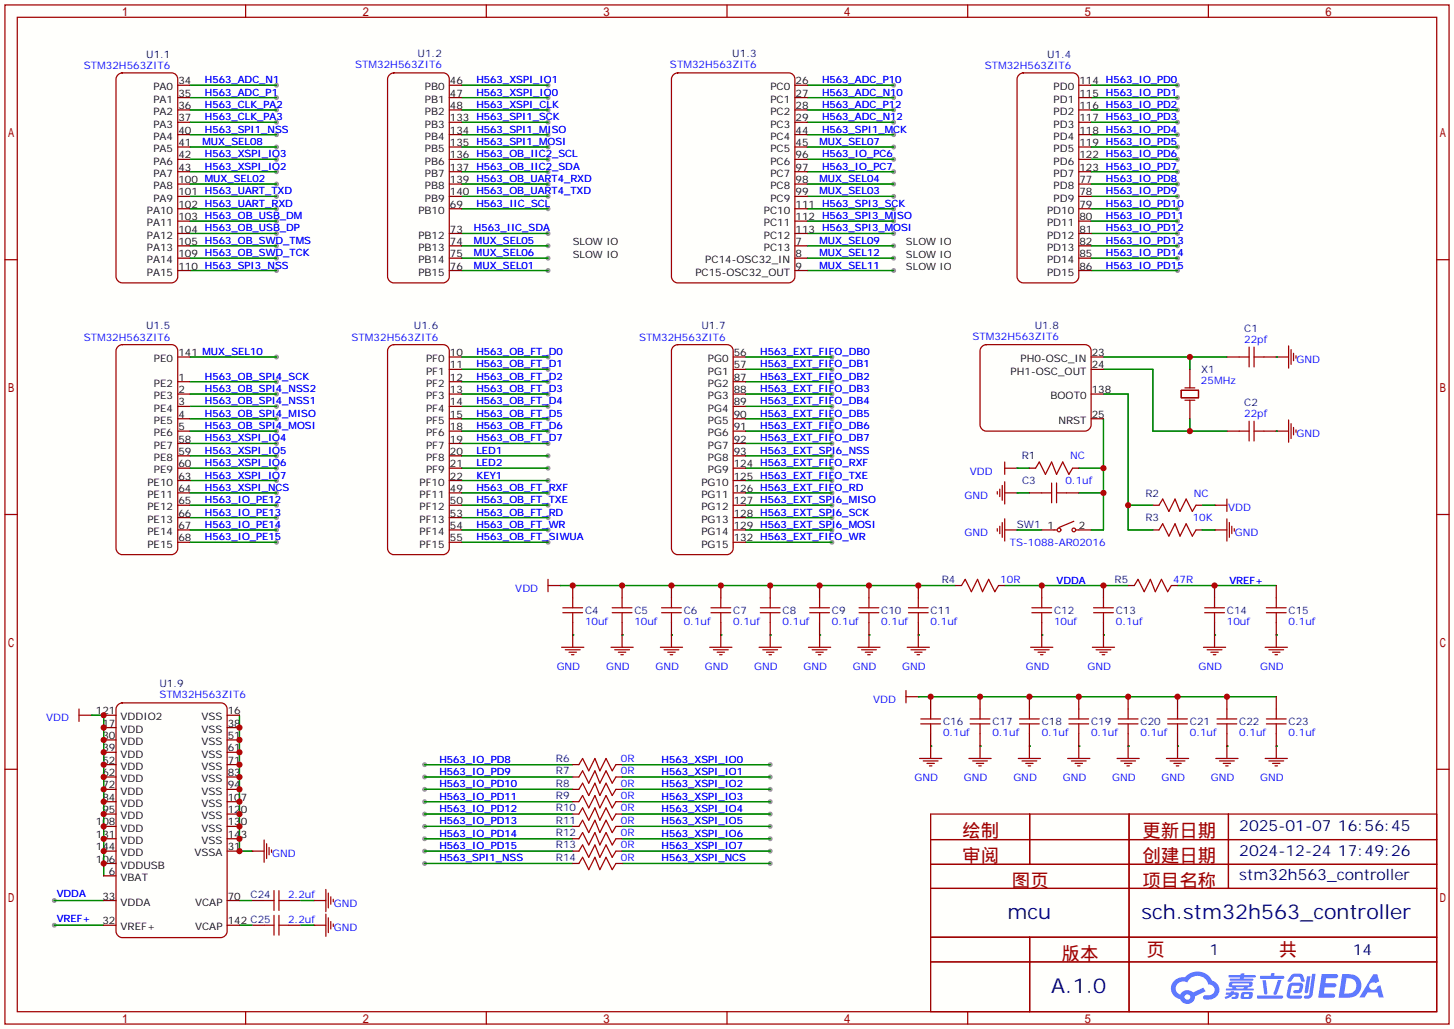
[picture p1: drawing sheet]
<svg xmlns="http://www.w3.org/2000/svg" width="299mm" height="212mm" viewBox="0 0 299 212" stroke-linecap="round" stroke-linejoin="round" font-family="sans-serif">
<defs><g id="words">
<g font-size="4.2" fill="#000080">
<text x="207.3" y="189">mcu</text>
<text x="234.9" y="189">sch.stm32h563_controller</text>
<text x="216.3" y="204.2">A.1.0</text>
</g>
<g font-size="3.8" fill="#a00000">
<text x="198" y="172.2">绘制</text>
<text x="235.1" y="172.2">更新日期</text>
<text x="198" y="177.3">审阅</text>
<text x="235.1" y="177.3">创建日期</text>
<text x="208.2" y="182.4">图页</text>
<text x="235.1" y="182.4">项目名称</text>
<text x="218.4" y="197.4">版本</text>
<text x="236" y="196.6">页</text>
<text x="263.1" y="196.6">共</text>
</g>
<g font-size="3.2" fill="#000080">
<text x="255" y="170.9">2025-01-07</text>
<text x="275.3" y="170.9">16:56:45</text>
<text x="255" y="176">2024-12-24</text>
<text x="275.3" y="176">17:49:26</text>
<text x="255" y="181">stm32h563_controller</text>
<text x="248.9" y="196.3">1</text>
<text x="278.4" y="196.3">14</text>
</g>
<g font-size="2.1" fill="#000080">
<text x="30.1" y="11.9">U1.1</text>
<text x="85.9" y="11.7">U1.2</text>
<text x="150.7" y="11.7">U1.3</text>
<text x="215.5" y="11.9">U1.4</text>
<text x="30" y="67.7">U1.5</text>
<text x="85.2" y="67.7">U1.6</text>
<text x="144.3" y="67.7">U1.7</text>
<text x="212.9" y="67.6">U1.8</text>
<text x="256" y="68.2">C1</text>
<text x="247.2" y="76.7">X1</text>
<text x="256" y="83.5">C2</text>
<text x="210.3" y="94.5">R1</text>
<text x="210.3" y="99.6">C3</text>
<text x="235.7" y="107.2">R3</text>
<text x="235.7" y="102.1">R2</text>
<text x="209.3" y="108.5">SW1</text>
<text x="193.8" y="119.9">R4</text>
<text x="229.4" y="119.9">R5</text>
<text x="120.4" y="126.2">C4</text>
<text x="130.6" y="126.2">C5</text>
<text x="140.7" y="126.2">C6</text>
<text x="150.9" y="126.2">C7</text>
<text x="161" y="126.2">C8</text>
<text x="171.2" y="126.2">C9</text>
<text x="181.4" y="126.2">C10</text>
<text x="191.5" y="126.2">C11</text>
<text x="216.9" y="126.2">C12</text>
<text x="229.6" y="126.2">C13</text>
<text x="252.5" y="126.2">C14</text>
<text x="265.2" y="126.2">C15</text>
<text x="32.8" y="141.3">U1.9</text>
<text x="194.1" y="149.1">C16</text>
<text x="204.2" y="149.1">C17</text>
<text x="214.4" y="149.1">C18</text>
<text x="224.5" y="149.1">C19</text>
<text x="234.7" y="149.1">C20</text>
<text x="244.9" y="149.1">C21</text>
<text x="255" y="149.1">C22</text>
<text x="265.2" y="149.1">C23</text>
<text x="114.4" y="156.7">R6</text>
<text x="114.4" y="161.8">R8</text>
<text x="114.4" y="159.2">R7</text>
<text x="114.4" y="164.3">R9</text>
<text x="114.4" y="166.8">R10</text>
<text x="114.4" y="169.4">R11</text>
<text x="114.4" y="171.9">R12</text>
<text x="114.4" y="174.5">R13</text>
<text x="114.4" y="177">R14</text>
<text x="51.6" y="184.6">C24</text>
</g>
<g font-size="2.1" fill="#00f">
<text x="17.3" y="14.1">STM32H563ZIT6</text>
<text x="42.2" y="17.1">H563_ADC_N1</text>
<text x="73.1" y="14">STM32H563ZIT6</text>
<text x="98" y="17.1">H563_XSPI_IO1</text>
<text x="137.9" y="14">STM32H563ZIT6</text>
<text x="169.2" y="17.1">H563_ADC_P10</text>
<text x="202.6" y="14.1">STM32H563ZIT6</text>
<text x="42.2" y="19.7">H563_ADC_P1</text>
<text x="42.2" y="22.2">H563_CLK_PA2</text>
<text x="98" y="22.2">H563_XSPI_CLK</text>
<text x="98" y="19.7">H563_XSPI_IO0</text>
<text x="169.2" y="19.7">H563_ADC_N10</text>
<text x="169.2" y="22.2">H563_ADC_P12</text>
<text x="41.7" y="29.8">MUX_SEL08</text>
<text x="42.2" y="27.3">H563_SPI1_NSS</text>
<text x="42.2" y="24.7">H563_CLK_PA3</text>
<text x="168.7" y="29.8">MUX_SEL07</text>
<text x="169.2" y="27.3">H563_SPI1_MCK</text>
<text x="169.2" y="24.7">H563_ADC_N12</text>
<text x="42.2" y="34.9">H563_XSPI_IO2</text>
<text x="42.2" y="32.4">H563_XSPI_IO3</text>
<text x="169.2" y="34.9">H563_IO_PC7</text>
<text x="169.2" y="32.4">H563_IO_PC6</text>
<text x="168.7" y="37.4">MUX_SEL04</text>
<text x="168.7" y="40">MUX_SEL03</text>
<text x="227.6" y="40">H563_IO_PD9</text>
<text x="227.6" y="37.4">H563_IO_PD8</text>
<text x="97.5" y="47.6">H563_IIC_SDA</text>
<text x="98" y="42.5">H563_IIC_SCL</text>
<text x="227.6" y="45.1">H563_IO_PD11</text>
<text x="227.6" y="47.6">H563_IO_PD12</text>
<text x="227.6" y="42.5">H563_IO_PD10</text>
<text x="97.5" y="50.1">MUX_SEL05</text>
<text x="97.5" y="52.7">MUX_SEL06</text>
<text x="168.7" y="52.7">MUX_SEL12</text>
<text x="168.7" y="50.1">MUX_SEL09</text>
<text x="227.6" y="50.1">H563_IO_PD13</text>
<text x="227.6" y="52.7">H563_IO_PD14</text>
<text x="97.5" y="55.2">MUX_SEL01</text>
<text x="168.7" y="55.2">MUX_SEL11</text>
<text x="227.6" y="55.2">H563_IO_PD15</text>
<text x="17.2" y="70">STM32H563ZIT6</text>
<text x="72.4" y="70">STM32H563ZIT6</text>
<text x="131.5" y="70">STM32H563ZIT6</text>
<text x="200.1" y="69.9">STM32H563ZIT6</text>
<text x="256" y="70.5">22pf</text>
<text x="98" y="75.5">H563_OB_FT_D1</text>
<text x="98" y="73">H563_OB_FT_D0</text>
<text x="156.5" y="75.5">H563_EXT_FIFO_DB1</text>
<text x="156.5" y="73">H563_EXT_FIFO_DB0</text>
<text x="266.8" y="74.6">GND</text>
<text x="42.2" y="80.6">H563_OB_SPI4_NSS2</text>
<text x="42.2" y="83.2">H563_OB_SPI4_NSS1</text>
<text x="42.2" y="78.1">H563_OB_SPI4_SCK</text>
<text x="98" y="80.6">H563_OB_FT_D3</text>
<text x="98" y="83.2">H563_OB_FT_D4</text>
<text x="98" y="78.1">H563_OB_FT_D2</text>
<text x="156.5" y="80.6">H563_EXT_FIFO_DB3</text>
<text x="156.5" y="83.2">H563_EXT_FIFO_DB4</text>
<text x="156.5" y="78.1">H563_EXT_FIFO_DB2</text>
<text x="247.1" y="79">25MHz</text>
<text x="42.2" y="88.2">H563_OB_SPI4_MOSI</text>
<text x="42.2" y="85.7">H563_OB_SPI4_MISO</text>
<text x="98" y="88.2">H563_OB_FT_D6</text>
<text x="98" y="85.7">H563_OB_FT_D5</text>
<text x="156.5" y="88.2">H563_EXT_FIFO_DB6</text>
<text x="156.5" y="85.7">H563_EXT_FIFO_DB5</text>
<text x="256" y="85.8">22pf</text>
<text x="266.8" y="89.9">GND</text>
<text x="42.2" y="95.9">H563_XSPI_IO6</text>
<text x="42.2" y="90.8">H563_XSPI_IO4</text>
<text x="42.2" y="93.3">H563_XSPI_IO5</text>
<text x="98" y="90.8">H563_OB_FT_D7</text>
<text x="98" y="93.3">LED1</text>
<text x="98" y="95.9">LED2</text>
<text x="156.5" y="90.8">H563_EXT_FIFO_DB7</text>
<text x="156.5" y="93.3">H563_EXT_SPI6_NSS</text>
<text x="220.2" y="94.5">NC</text>
<text x="42.2" y="98.4">H563_XSPI_IO7</text>
<text x="42.2" y="100.9">H563_XSPI_NCS</text>
<text x="98" y="100.9">H563_OB_FT_RXF</text>
<text x="98" y="98.4">KEY1</text>
<text x="199.6" y="97.7">VDD</text>
<text x="219.2" y="99.6">0.1uf</text>
<text x="42.2" y="103.5">H563_IO_PE12</text>
<text x="42.2" y="106">H563_IO_PE13</text>
<text x="98" y="103.5">H563_OB_FT_TXE</text>
<text x="98" y="106">H563_OB_FT_RD</text>
<text x="198.5" y="102.6">GND</text>
<text x="245.4" y="107.2">10K</text>
<text x="245.6" y="102.1">NC</text>
<text x="252.7" y="105.1">VDD</text>
<text x="42.2" y="111.1">H563_IO_PE15</text>
<text x="42.2" y="108.6">H563_IO_PE14</text>
<text x="98" y="111.1">H563_OB_FT_SIWUA</text>
<text x="98" y="108.6">H563_OB_FT_WR</text>
<text x="198.5" y="110.2">GND</text>
<text x="207.8" y="112.2">TS-1088-AR02016</text>
<text x="254.1" y="110.2">GND</text>
<text x="205.9" y="119.9">10R</text>
<text x="217.4" y="120">VDDA</text>
<text x="241.4" y="119.9">47R</text>
<text x="253" y="120">VREF+</text>
<text x="106" y="121.6">VDD</text>
<text x="120.4" y="128.5">10uf</text>
<text x="130.6" y="128.5">10uf</text>
<text x="140.7" y="128.5">0.1uf</text>
<text x="150.9" y="128.5">0.1uf</text>
<text x="161" y="128.5">0.1uf</text>
<text x="171.2" y="128.5">0.1uf</text>
<text x="181.4" y="128.5">0.1uf</text>
<text x="191.5" y="128.5">0.1uf</text>
<text x="216.9" y="128.5">10uf</text>
<text x="229.6" y="128.5">0.1uf</text>
<text x="252.5" y="128.5">10uf</text>
<text x="265.2" y="128.5">0.1uf</text>
<text x="114.6" y="137.7">GND</text>
<text x="124.7" y="137.7">GND</text>
<text x="134.9" y="137.7">GND</text>
<text x="145" y="137.7">GND</text>
<text x="155.2" y="137.7">GND</text>
<text x="165.4" y="137.7">GND</text>
<text x="175.5" y="137.7">GND</text>
<text x="185.7" y="137.7">GND</text>
<text x="211.1" y="137.7">GND</text>
<text x="223.8" y="137.7">GND</text>
<text x="246.6" y="137.7">GND</text>
<text x="259.3" y="137.7">GND</text>
<text x="32.8" y="143.6">STM32H563ZIT6</text>
<text x="9.5" y="148.3">VDD</text>
<text x="179.7" y="144.5">VDD</text>
<text x="194.1" y="151.4">0.1uf</text>
<text x="204.2" y="151.4">0.1uf</text>
<text x="214.4" y="151.4">0.1uf</text>
<text x="224.5" y="151.4">0.1uf</text>
<text x="234.7" y="151.4">0.1uf</text>
<text x="244.9" y="151.4">0.1uf</text>
<text x="255" y="151.4">0.1uf</text>
<text x="265.2" y="151.4">0.1uf</text>
<text x="90.4" y="159.4">H563_IO_PD9</text>
<text x="90.4" y="156.8">H563_IO_PD8</text>
<text x="90.4" y="161.9">H563_IO_PD10</text>
<text x="127.8" y="156.7">0R</text>
<text x="127.8" y="161.8">0R</text>
<text x="127.8" y="159.2">0R</text>
<text x="136.1" y="161.9">H563_XSPI_IO2</text>
<text x="136.1" y="156.8">H563_XSPI_IO0</text>
<text x="136.1" y="159.4">H563_XSPI_IO1</text>
<text x="188.2" y="160.5">GND</text>
<text x="198.4" y="160.5">GND</text>
<text x="208.5" y="160.5">GND</text>
<text x="218.7" y="160.5">GND</text>
<text x="228.9" y="160.5">GND</text>
<text x="239" y="160.5">GND</text>
<text x="249.2" y="160.5">GND</text>
<text x="259.3" y="160.5">GND</text>
<text x="90.4" y="164.4">H563_IO_PD11</text>
<text x="90.4" y="167">H563_IO_PD12</text>
<text x="127.8" y="164.3">0R</text>
<text x="127.8" y="166.8">0R</text>
<text x="136.1" y="167">H563_XSPI_IO4</text>
<text x="136.1" y="164.4">H563_XSPI_IO3</text>
<text x="90.4" y="172.1">H563_IO_PD14</text>
<text x="90.4" y="169.5">H563_IO_PD13</text>
<text x="127.8" y="169.4">0R</text>
<text x="127.8" y="171.9">0R</text>
<text x="136.1" y="169.5">H563_XSPI_IO5</text>
<text x="136.1" y="172.1">H563_XSPI_IO6</text>
<text x="56" y="176.2">GND</text>
<text x="90.4" y="177.1">H563_SPI1_NSS</text>
<text x="90.4" y="174.6">H563_IO_PD15</text>
<text x="127.8" y="174.5">0R</text>
<text x="127.8" y="177">0R</text>
<text x="136.1" y="177.1">H563_XSPI_NCS</text>
<text x="136.1" y="174.6">H563_XSPI_IO7</text>
<text x="11.7" y="184.5">VDDA</text>
<text x="59.3" y="184.6">2.2uf</text>
<text x="11.7" y="189.5">VREF+</text>
<text x="59.3" y="189.7">2.2uf</text>
<text x="68.7" y="186.4">GND</text>
<text x="68.7" y="191.5">GND</text>
</g>
<g font-size="2.1">
<text x="36.7" y="17.3">34</text>
<text x="92.6" y="17.3">46</text>
<text x="163.7" y="17.3">26</text>
<text x="222.1" y="17.3">114 H563_IO_PD0</text>
<text x="31.6" y="23.7">PA2</text>
<text x="31.6" y="21.1">PA1</text>
<text x="31.6" y="18.6">PA0</text>
<text x="36.7" y="22.4">36</text>
<text x="36.7" y="19.9">35</text>
<text x="87.4" y="18.6">PB0</text>
<text x="87.4" y="21.1">PB1</text>
<text x="87.4" y="23.7">PB2</text>
<text x="92.6" y="19.9">47</text>
<text x="92.6" y="22.4">48</text>
<text x="158.5" y="18.6">PC0</text>
<text x="158.5" y="21.1">PC1</text>
<text x="158.5" y="23.7">PC2</text>
<text x="163.7" y="19.9">27</text>
<text x="163.7" y="22.4">28</text>
<text x="216.8" y="23.7">PD2</text>
<text x="216.8" y="21.1">PD1</text>
<text x="216.8" y="18.6">PD0</text>
<text x="222.1" y="22.4">116 H563_IO_PD2</text>
<text x="222.1" y="19.9">115 H563_IO_PD1</text>
<text x="31.6" y="28.8">PA4</text>
<text x="31.6" y="26.2">PA3</text>
<text x="36.7" y="27.5">40</text>
<text x="36.7" y="25">37</text>
<text x="87.4" y="26.2">PB3</text>
<text x="87.4" y="28.8">PB4</text>
<text x="92.6" y="25">133 H563_SPI1_SCK</text>
<text x="92.6" y="27.5">134 H563_SPI1_MISO</text>
<text x="158.5" y="26.2">PC3</text>
<text x="158.5" y="28.8">PC4</text>
<text x="163.7" y="25">29</text>
<text x="163.7" y="27.5">44</text>
<text x="216.8" y="28.8">PD4</text>
<text x="216.8" y="26.2">PD3</text>
<text x="222.1" y="27.5">118 H563_IO_PD4</text>
<text x="222.1" y="25">117 H563_IO_PD3</text>
<text x="31.6" y="33.8">PA6</text>
<text x="31.6" y="31.3">PA5</text>
<text x="36.7" y="35.1">43</text>
<text x="36.7" y="32.6">42</text>
<text x="36.7" y="30">41</text>
<text x="87.4" y="31.3">PB5</text>
<text x="87.4" y="33.8">PB6</text>
<text x="92.6" y="30">135 H563_SPI1_MOSI</text>
<text x="92.6" y="32.6">136 H563_OB_IIC2_SCL</text>
<text x="92.6" y="35.1">137 H563_OB_IIC2_SDA</text>
<text x="158.5" y="31.3">PC5</text>
<text x="158.5" y="33.8">PC6</text>
<text x="163.7" y="30">45</text>
<text x="163.7" y="32.6">96</text>
<text x="163.7" y="35.1">97</text>
<text x="216.8" y="33.8">PD6</text>
<text x="216.8" y="31.3">PD5</text>
<text x="222.1" y="35.1">123 H563_IO_PD7</text>
<text x="222.1" y="32.6">122 H563_IO_PD6</text>
<text x="222.1" y="30">119 H563_IO_PD5</text>
<text x="31.6" y="41.5">PA9</text>
<text x="31.6" y="38.9">PA8</text>
<text x="31.6" y="36.4">PA7</text>
<text x="36.7" y="40.2">101 H563_UART_TXD</text>
<text x="36.7" y="37.7">100 MUX_SEL02</text>
<text x="87.4" y="36.4">PB7</text>
<text x="87.4" y="38.9">PB8</text>
<text x="87.4" y="41.5">PB9</text>
<text x="92.6" y="37.7">139 H563_OB_UART4_RXD</text>
<text x="92.6" y="40.2">140 H563_OB_UART4_TXD</text>
<text x="158.5" y="36.4">PC7</text>
<text x="158.5" y="38.9">PC8</text>
<text x="158.5" y="41.5">PC9</text>
<text x="163.7" y="37.7">98</text>
<text x="163.7" y="40.2">99</text>
<text x="216.8" y="41.5">PD9</text>
<text x="216.8" y="38.9">PD8</text>
<text x="216.8" y="36.4">PD7</text>
<text x="222.1" y="40.2">78</text>
<text x="222.1" y="37.7">77</text>
<text x="30.2" y="46.5">PA11</text>
<text x="30.2" y="44">PA10</text>
<text x="36.7" y="47.8">104 H563_OB_USB_DP</text>
<text x="36.7" y="45.3">103 H563_OB_USB_DM</text>
<text x="36.7" y="42.7">102 H563_UART_RXD</text>
<text x="86.1" y="44">PB10</text>
<text x="92.6" y="42.7">69</text>
<text x="92.6" y="47.8">73</text>
<text x="157.2" y="44">PC10</text>
<text x="157.2" y="46.5">PC11</text>
<text x="163.7" y="42.7">111 H563_SPI3_SCK</text>
<text x="163.7" y="45.3">112 H563_SPI3_MISO</text>
<text x="163.7" y="47.8">113 H563_SPI3_MOSI</text>
<text x="215.5" y="46.5">PD11</text>
<text x="215.5" y="44">PD10</text>
<text x="222.1" y="47.8">81</text>
<text x="222.1" y="45.3">80</text>
<text x="222.1" y="42.7">79</text>
<text x="30.2" y="51.6">PA13</text>
<text x="30.2" y="49.1">PA12</text>
<text x="36.7" y="52.9">109 H563_OB_SWD_TCK</text>
<text x="36.7" y="50.4">105 H563_OB_SWD_TMS</text>
<text x="86.1" y="51.6">PB13</text>
<text x="86.1" y="49.1">PB12</text>
<text x="92.6" y="52.9">75</text>
<text x="92.6" y="50.4">74</text>
<text x="117.9" y="50.5">SLOW IO</text>
<text x="117.9" y="53">SLOW IO</text>
<text x="157.2" y="49.1">PC12</text>
<text x="157.2" y="51.6">PC13</text>
<text x="163.7" y="50.4">7</text>
<text x="163.7" y="52.9">8</text>
<text x="186.4" y="50.5">SLOW IO</text>
<text x="186.4" y="53">SLOW IO</text>
<text x="215.5" y="51.6">PD13</text>
<text x="215.5" y="49.1">PD12</text>
<text x="222.1" y="52.9">85</text>
<text x="222.1" y="50.4">82</text>
<text x="30.2" y="56.7">PA15</text>
<text x="30.2" y="54.2">PA14</text>
<text x="36.7" y="55.4">110 H563_SPI3_NSS</text>
<text x="86.1" y="56.7">PB15</text>
<text x="86.1" y="54.2">PB14</text>
<text x="92.6" y="55.4">76</text>
<text x="143.1" y="56.7">PC15-OSC32_OUT</text>
<text x="145.1" y="54.2">PC14-OSC32_IN</text>
<text x="163.7" y="55.4">9</text>
<text x="186.4" y="55.6">SLOW IO</text>
<text x="215.5" y="56.7">PD15</text>
<text x="215.5" y="54.2">PD14</text>
<text x="222.1" y="55.4">86</text>
<text x="31.7" y="74.5">PE0</text>
<text x="36.7" y="73.2">141 MUX_SEL10</text>
<text x="87.7" y="77">PF1</text>
<text x="87.7" y="74.5">PF0</text>
<text x="92.6" y="75.8">11</text>
<text x="92.6" y="73.2">10</text>
<text x="145.7" y="77">PG1</text>
<text x="145.7" y="74.5">PG0</text>
<text x="151" y="75.8">57</text>
<text x="151" y="73.2">56</text>
<text x="208" y="77">PH1-OSC_OUT</text>
<text x="210" y="74.5">PH0-OSC_IN</text>
<text x="224.7" y="75.8">24</text>
<text x="224.7" y="73.2">23</text>
<text x="31.7" y="82.1">PE3</text>
<text x="31.7" y="79.6">PE2</text>
<text x="36.7" y="83.4">3</text>
<text x="36.7" y="80.8">2</text>
<text x="36.7" y="78.3">1</text>
<text x="87.7" y="82.1">PF3</text>
<text x="87.7" y="79.6">PF2</text>
<text x="92.6" y="83.4">14</text>
<text x="92.6" y="80.8">13</text>
<text x="92.6" y="78.3">12</text>
<text x="145.7" y="82.1">PG3</text>
<text x="145.7" y="79.6">PG2</text>
<text x="151" y="83.4">89</text>
<text x="151" y="80.8">88</text>
<text x="151" y="78.3">87</text>
<text x="216.2" y="82.1">BOOT0</text>
<text x="224.7" y="80.8">138</text>
<text x="31.7" y="89.7">PE6</text>
<text x="31.7" y="87.2">PE5</text>
<text x="31.7" y="84.6">PE4</text>
<text x="36.7" y="88.5">5</text>
<text x="36.7" y="85.9">4</text>
<text x="87.7" y="89.7">PF6</text>
<text x="87.7" y="87.2">PF5</text>
<text x="87.7" y="84.6">PF4</text>
<text x="92.6" y="88.5">18</text>
<text x="92.6" y="85.9">15</text>
<text x="145.7" y="89.7">PG6</text>
<text x="145.7" y="87.2">PG5</text>
<text x="145.7" y="84.6">PG4</text>
<text x="151" y="88.5">91</text>
<text x="151" y="85.9">90</text>
<text x="217.8" y="87.2">NRST</text>
<text x="224.7" y="85.9">25</text>
<text x="31.7" y="94.8">PE8</text>
<text x="31.7" y="92.3">PE7</text>
<text x="36.7" y="93.5">59</text>
<text x="36.7" y="91">58</text>
<text x="87.7" y="94.8">PF8</text>
<text x="87.7" y="92.3">PF7</text>
<text x="92.6" y="93.5">20</text>
<text x="92.6" y="91">19</text>
<text x="145.7" y="94.8">PG8</text>
<text x="145.7" y="92.3">PG7</text>
<text x="151" y="93.5">93</text>
<text x="151" y="91">92</text>
<text x="30.3" y="99.9">PE10</text>
<text x="31.7" y="97.3">PE9</text>
<text x="36.7" y="101.2">64</text>
<text x="36.7" y="98.6">63</text>
<text x="36.7" y="96.1">60</text>
<text x="86.3" y="99.9">PF10</text>
<text x="87.7" y="97.3">PF9</text>
<text x="92.6" y="101.2">49</text>
<text x="92.6" y="98.6">22</text>
<text x="92.6" y="96.1">21</text>
<text x="144.3" y="99.9">PG10</text>
<text x="145.7" y="97.3">PG9</text>
<text x="151" y="101.2">126 H563_EXT_FIFO_RD</text>
<text x="151" y="98.6">125 H563_EXT_FIFO_TXE</text>
<text x="151" y="96.1">124 H563_EXT_FIFO_RXF</text>
<text x="30.3" y="107.5">PE13</text>
<text x="30.3" y="105">PE12</text>
<text x="30.3" y="102.4">PE11</text>
<text x="36.7" y="106.2">66</text>
<text x="36.7" y="103.7">65</text>
<text x="86.3" y="107.5">PF13</text>
<text x="86.3" y="105">PF12</text>
<text x="86.3" y="102.4">PF11</text>
<text x="92.6" y="106.2">53</text>
<text x="92.6" y="103.7">50</text>
<text x="144.3" y="107.5">PG13</text>
<text x="144.3" y="105">PG12</text>
<text x="144.3" y="102.4">PG11</text>
<text x="151" y="106.2">128 H563_EXT_SPI6_SCK</text>
<text x="151" y="103.7">127 H563_EXT_SPI6_MISO</text>
<text x="30.3" y="112.6">PE15</text>
<text x="30.3" y="110">PE14</text>
<text x="36.7" y="111.3">68</text>
<text x="36.7" y="108.8">67</text>
<text x="86.3" y="112.6">PF15</text>
<text x="86.3" y="110">PF14</text>
<text x="92.6" y="111.3">55</text>
<text x="92.6" y="108.8">54</text>
<text x="144.3" y="112.6">PG15</text>
<text x="144.3" y="110">PG14</text>
<text x="151" y="111.3">132 H563_EXT_FIFO_WR</text>
<text x="151" y="108.8">129 H563_EXT_SPI6_MOSI</text>
<text x="215.6" y="108.8">1</text>
<text x="222" y="108.8">2</text>
<text x="19.7" y="146.9">121</text>
<text x="21.1" y="149.4">17</text>
<text x="24.8" y="148.1">VDDIO2</text>
<text x="41.5" y="148.1">VSS</text>
<text x="46.9" y="146.9">16</text>
<text x="46.9" y="149.4">38</text>
<text x="21.1" y="154.5">39</text>
<text x="21.1" y="152">30</text>
<text x="24.8" y="155.8">VDD</text>
<text x="24.8" y="153.2">VDD</text>
<text x="24.8" y="150.7">VDD</text>
<text x="41.5" y="150.7">VSS</text>
<text x="41.5" y="153.2">VSS</text>
<text x="41.5" y="155.8">VSS</text>
<text x="46.9" y="152">51</text>
<text x="46.9" y="154.5">61</text>
<text x="21.1" y="159.6">62</text>
<text x="21.1" y="157">52</text>
<text x="24.8" y="160.8">VDD</text>
<text x="24.8" y="158.3">VDD</text>
<text x="41.5" y="158.3">VSS</text>
<text x="41.5" y="160.8">VSS</text>
<text x="46.9" y="157">71</text>
<text x="46.9" y="159.6">83</text>
<text x="21.1" y="167.2">95</text>
<text x="21.1" y="164.7">84</text>
<text x="21.1" y="162.1">72</text>
<text x="24.8" y="165.9">VDD</text>
<text x="24.8" y="163.4">VDD</text>
<text x="41.5" y="163.4">VSS</text>
<text x="41.5" y="165.9">VSS</text>
<text x="46.9" y="162.1">94</text>
<text x="46.9" y="164.7">107</text>
<text x="46.9" y="167.2">120</text>
<text x="19.7" y="172.3">131</text>
<text x="19.7" y="169.7">108</text>
<text x="24.8" y="173.5">VDD</text>
<text x="24.8" y="171">VDD</text>
<text x="24.8" y="168.5">VDD</text>
<text x="41.5" y="168.5">VSS</text>
<text x="41.5" y="171">VSS</text>
<text x="41.5" y="173.5">VSS</text>
<text x="46.9" y="169.7">130</text>
<text x="46.9" y="172.3">143</text>
<text x="19.7" y="177.4">106</text>
<text x="19.7" y="174.8">144</text>
<text x="22.4" y="179.9">6</text>
<text x="24.8" y="178.6">VDDUSB</text>
<text x="24.8" y="176.1">VDD</text>
<text x="40" y="176.1">VSSA</text>
<text x="46.9" y="174.8">31</text>
<text x="21.1" y="185">33</text>
<text x="24.8" y="181.2">VBAT</text>
<text x="46.9" y="185">70</text>
<text x="21.1" y="190.1">32</text>
<text x="24.8" y="191.3">VREF+</text>
<text x="24.8" y="186.2">VDDA</text>
<text x="40.1" y="191.3">VCAP</text>
<text x="40.1" y="186.2">VCAP</text>
<text x="46.9" y="190.1">142 C25</text>
</g>
</g></defs>
<path d="M0 0h299.2v211.6h-299.2z" fill="#fffffc"/>
<g fill="#999">
<circle cx="56.9" cy="17.5" r=".51"/>
<circle cx="56.9" cy="20.1" r=".51"/>
<circle cx="56.9" cy="22.6" r=".51"/>
<circle cx="56.9" cy="27.7" r=".51"/>
<circle cx="56.9" cy="25.1" r=".51"/>
<circle cx="56.9" cy="35.3" r=".51"/>
<circle cx="56.9" cy="32.8" r=".51"/>
<circle cx="56.9" cy="45.5" r=".51"/>
<circle cx="56.9" cy="42.9" r=".51"/>
<circle cx="56.9" cy="40.4" r=".51"/>
<circle cx="56.9" cy="53.1" r=".51"/>
<circle cx="56.9" cy="50.5" r=".51"/>
<circle cx="56.9" cy="48" r=".51"/>
<circle cx="56.9" cy="55.6" r=".51"/>
<circle cx="112.8" cy="48" r=".51"/>
<circle cx="112.8" cy="40.4" r=".51"/>
<circle cx="112.8" cy="42.9" r=".51"/>
<circle cx="112.8" cy="32.8" r=".51"/>
<circle cx="112.8" cy="35.3" r=".51"/>
<circle cx="112.8" cy="37.8" r=".51"/>
<circle cx="112.8" cy="25.1" r=".51"/>
<circle cx="112.8" cy="27.7" r=".51"/>
<circle cx="112.8" cy="30.2" r=".51"/>
<circle cx="112.8" cy="22.6" r=".51"/>
<circle cx="112.8" cy="20.1" r=".51"/>
<circle cx="112.8" cy="17.5" r=".51"/>
<circle cx="183.9" cy="17.5" r=".51"/>
<circle cx="183.9" cy="20.1" r=".51"/>
<circle cx="183.9" cy="22.6" r=".51"/>
<circle cx="183.9" cy="27.7" r=".51"/>
<circle cx="183.9" cy="25.1" r=".51"/>
<circle cx="183.9" cy="35.3" r=".51"/>
<circle cx="183.9" cy="32.8" r=".51"/>
<circle cx="183.9" cy="42.9" r=".51"/>
<circle cx="183.9" cy="48" r=".51"/>
<circle cx="183.9" cy="45.5" r=".51"/>
<circle cx="242.3" cy="45.5" r=".51"/>
<circle cx="242.3" cy="55.6" r=".51"/>
<circle cx="242.3" cy="48" r=".51"/>
<circle cx="242.3" cy="50.5" r=".51"/>
<circle cx="242.3" cy="53.1" r=".51"/>
<circle cx="242.3" cy="40.4" r=".51"/>
<circle cx="242.3" cy="42.9" r=".51"/>
<circle cx="242.3" cy="32.8" r=".51"/>
<circle cx="242.3" cy="35.3" r=".51"/>
<circle cx="242.3" cy="37.8" r=".51"/>
<circle cx="242.3" cy="25.1" r=".51"/>
<circle cx="242.3" cy="27.7" r=".51"/>
<circle cx="242.3" cy="30.2" r=".51"/>
<circle cx="242.3" cy="22.6" r=".51"/>
<circle cx="242.3" cy="20.1" r=".51"/>
<circle cx="242.3" cy="17.5" r=".51"/>
<circle cx="56.9" cy="111.5" r=".51"/>
<circle cx="56.9" cy="103.9" r=".51"/>
<circle cx="56.9" cy="106.4" r=".51"/>
<circle cx="56.9" cy="109" r=".51"/>
<circle cx="56.9" cy="96.3" r=".51"/>
<circle cx="56.9" cy="98.8" r=".51"/>
<circle cx="56.9" cy="101.3" r=".51"/>
<circle cx="56.9" cy="88.6" r=".51"/>
<circle cx="56.9" cy="91.2" r=".51"/>
<circle cx="56.9" cy="93.7" r=".51"/>
<circle cx="56.9" cy="81" r=".51"/>
<circle cx="56.9" cy="83.6" r=".51"/>
<circle cx="56.9" cy="86.1" r=".51"/>
<circle cx="56.9" cy="78.5" r=".51"/>
<circle cx="112.8" cy="111.5" r=".51"/>
<circle cx="112.8" cy="103.9" r=".51"/>
<circle cx="112.8" cy="106.4" r=".51"/>
<circle cx="112.8" cy="109" r=".51"/>
<circle cx="112.8" cy="101.3" r=".51"/>
<circle cx="112.8" cy="88.6" r=".51"/>
<circle cx="112.8" cy="91.2" r=".51"/>
<circle cx="112.8" cy="81" r=".51"/>
<circle cx="112.8" cy="83.6" r=".51"/>
<circle cx="112.8" cy="86.1" r=".51"/>
<circle cx="112.8" cy="78.5" r=".51"/>
<circle cx="112.8" cy="75.9" r=".51"/>
<circle cx="112.8" cy="73.4" r=".51"/>
<circle cx="171.2" cy="111.5" r=".51"/>
<circle cx="171.2" cy="103.9" r=".51"/>
<circle cx="171.2" cy="106.4" r=".51"/>
<circle cx="171.2" cy="109" r=".51"/>
<circle cx="171.2" cy="96.3" r=".51"/>
<circle cx="171.2" cy="98.8" r=".51"/>
<circle cx="171.2" cy="101.3" r=".51"/>
<circle cx="171.2" cy="88.6" r=".51"/>
<circle cx="171.2" cy="91.2" r=".51"/>
<circle cx="171.2" cy="93.7" r=".51"/>
<circle cx="171.2" cy="81" r=".51"/>
<circle cx="171.2" cy="83.6" r=".51"/>
<circle cx="171.2" cy="86.1" r=".51"/>
<circle cx="171.2" cy="78.5" r=".51"/>
<circle cx="171.2" cy="75.9" r=".51"/>
<circle cx="171.2" cy="73.4" r=".51"/>
<circle cx="11.2" cy="190.2" r=".51"/>
<circle cx="11.2" cy="185.2" r=".51"/>
<circle cx="56.9" cy="30.2" r=".51"/>
<circle cx="56.9" cy="37.8" r=".51"/>
<circle cx="183.9" cy="53.1" r=".51"/>
<circle cx="183.9" cy="55.6" r=".51"/>
<circle cx="183.9" cy="50.5" r=".51"/>
<circle cx="112.8" cy="50.5" r=".51"/>
<circle cx="112.8" cy="53.1" r=".51"/>
<circle cx="112.8" cy="55.6" r=".51"/>
<circle cx="183.9" cy="30.2" r=".51"/>
<circle cx="183.9" cy="37.8" r=".51"/>
<circle cx="183.9" cy="40.4" r=".51"/>
<circle cx="56.9" cy="73.4" r=".51"/>
<circle cx="112.8" cy="93.7" r=".51"/>
<circle cx="112.8" cy="96.3" r=".51"/>
<circle cx="112.8" cy="98.8" r=".51"/>
<circle cx="158.5" cy="177.5" r=".51"/>
<circle cx="87.4" cy="177.5" r=".51"/>
<circle cx="87.4" cy="172.5" r=".51"/>
<circle cx="87.4" cy="175" r=".51"/>
<circle cx="87.4" cy="159.8" r=".51"/>
<circle cx="87.4" cy="157.2" r=".51"/>
<circle cx="87.4" cy="164.8" r=".51"/>
<circle cx="87.4" cy="162.3" r=".51"/>
<circle cx="87.4" cy="169.9" r=".51"/>
<circle cx="87.4" cy="167.4" r=".51"/>
<circle cx="158.5" cy="167.4" r=".51"/>
<circle cx="158.5" cy="169.9" r=".51"/>
<circle cx="158.5" cy="162.3" r=".51"/>
<circle cx="158.5" cy="164.8" r=".51"/>
<circle cx="158.5" cy="157.2" r=".51"/>
<circle cx="158.5" cy="159.8" r=".51"/>
<circle cx="158.5" cy="175" r=".51"/>
<circle cx="158.5" cy="172.5" r=".51"/>
</g>
<g fill="none" stroke="#a10000" stroke-width=".25">
<path d="M1 1h297.2v209.6h-297.2zM3.6 3.6h292.1v204.4h-292.1zM50.5 1v2.6M100.1 1v2.6M149.6 1v2.6M199.1 1v2.6M248.7 1v2.6M1 53.4h2.6M295.7 53.4h2.5M1 105.8h2.6M295.7 105.8h2.5M1 158.2h2.6"/>
<path d="M295.7 158.2h2.5M50.5 208v2.6M100.1 208v2.6M149.6 208v2.6M199.1 208v2.6M248.7 208v2.6"/>
</g>
<g fill="#5487ff">
<path d="M272 200.3h2.7a.48 .48 0 0 1 .7 .4 .48 .48 0 0 1-.7 .4h-1.8l-.2 1.1h1.9a.43 .43 0 0 1 .4 .4 .43 .43 0 0 1-.5 .4h-1.9l-.2 1.3h1.7a.45 .45 0 0 1 .6 .2 .45 .45 0 0 1-.2 .6h-3.2z"/>
<path d="M282.6 200.3h.8l.4 1.5-.7 .3a.84 .84 0 0 0-1.2 .3 .84 .84 0 0 0 .3 1.1 .84 .84 0 0 0 1.1-.4l.1-.2 .6-.3 .7 2.5h-.9l-.3-1h-2.1l-.6 1h-1.1z"/>
<path d="M269 200.8h.7l-.5 3.1a.36 .36 0 0 1-.4 .3 .36 .36 0 0 1-.3-.3z"/>
<path d="M270 200.2h.7l-.6 4.3a1.13 1.13 0 0 1-1.8 .6l.2-.4h.8l.1-.2z"/>
<path d="M265.7 200.6l.6-.4h1a.77 .77 0 0 1 .9 .5l.3 1-.2 .2h-.5l-.3-.9-.2-.2-1 .1-.7 1-.6-.1v-.2z"/>
<path d="M265.3 202.4l.5-.3h1.7a.81 .81 0 0 1 .7 .5 .81 .81 0 0 1-.2 .8 .81 .81 0 0 1-.9 .8h-.7a.32 .32 0 0 1-.3-.3 .32 .32 0 0 1 .4-.3h.8l.2-.9-1.7 .1-.3 1.8 2.2 .1a.32 .32 0 0 1 .3 .4 .32 .32 0 0 1-.4 .2h-2.3l-.4-.3-.1-.5z"/>
<path d="M258.7 204.7h5a.33 .33 0 0 1 .4 .3 .33 .33 0 0 1-.4 .3h-4.9l-.1-.1z"/>
<path d="M263 201.5h.7l-.6 2a.98 .98 0 0 1-.8 1.1l-.2-.3z"/>
<path d="M259.8 201.6h.7l.3 2.5a.34 .34 0 0 1-.3 .4 .34 .34 0 0 1-.4-.3z"/>
<path d="M259.3 200.7h2.2l.2-.6h.6l-.1 .6h1.8a.32 .32 0 0 1 .3 .3 .32 .32 0 0 1-.4 .3h-4.5l-.1-.2z"/>
<path d="M252.3 204.1h.9l.1-.3h.7l-.1 .3h.9a.82 .82 0 0 1-.6 1.3h-.7v-.4l.7-.2v-.2l-.5-.1-.4 .5-1.1 .4-.2-.4 1-.5h-.8z"/>
<path d="M252.9 200.5h2.4l.1-.3h.7l-.1 .3h2.2l.3 .3-.3 .2h-2.2l-.1 .2h1.8l.2 .3-.2 .1h-4.5l-.1-.1v-.3h2l.1-.2h-2.3l-.1-.2z"/>
<path d="M276.2 200.3l-.7 4.9h1.6a2.5 2.5 0 0 0 3.1-2.5 2.5 2.5 0 0 0-3.1-2.4zM277.1 201.1a1.61 1.61 0 0 1 2 1.5 1.61 1.61 0 0 1-1.8 1.7h-.7z"/>
<path d="M253 202a.55 .55 0 0 0-.2 .8 .55 .55 0 0 0 .7 .2l.1 .3h-1.3v.3l5.5 .1 .2-.2-.2-.2h-1.2l.2-.3a.7 .7 0 0 0 .9-.3 .7 .7 0 0 0-.1-.8l-4.1-.1zM253.6 202.3l3.3-.1 .2 .1-.2 .3h-3.2zM254.3 203h1.7l-.1 .3h-1.5z"/>
<path d="M255.5 204.2a1.05 1.05 0 0 0-.1 1.2 2.91 2.91 0 0 0 2.2-.2 .98 .98 0 0 0 0-1.2h-1.6zM256.1 204.5l.8-.1 .1 .1v.3l-.2 .2-.8-.1z"/>
<path d="M241.7 201.6a2.23 2.23 0 0 0-.6 2.3 2.23 2.23 0 0 0 1.8 1.6 1.58 1.58 0 0 0 1.7 .9 1.58 1.58 0 0 0 1.3-1.5l2.2-1.1-.5-.7-2.1 1a1.65 1.65 0 0 0-2.6 .4 1.45 1.45 0 0 1-.8-1.9 1.45 1.45 0 0 1 2-.7l.2 .1a2.3 2.3 0 0 1 2.3-1.3 2.3 2.3 0 0 1 2.1 1.7 1.12 1.12 0 0 1 1.3 1 1.12 1.12 0 0 1-1.2 1.2h-.7a.45 .45 0 0 0-.5 .4 .45 .45 0 0 0 .4 .5 2.21 2.21 0 0 0 2.2-.5 2.21 2.21 0 0 0 .5-2.3 2.13 2.13 0 0 0-1.3-1.1 3.3 3.3 0 0 0-5.5-.7l-1.2 .1zM243.8 205a.57 .57 0 0 1 1.1 0 .57 .57 0 0 1-1.1 0z"/>
</g>
<g fill="none" stroke="#a10000" stroke-width=".25">
<path d="M24.2 15.5l.3-.3 .6-.2h10.2a1.27 1.27 0 0 1 1.3 1.3v40.6a1.35 1.35 0 0 1-1.3 1.3h-10.2a1.35 1.35 0 0 1-1.2-1.3v-40.6zM80 15.5l.3-.3 .7-.2h10.2a1.27 1.27 0 0 1 1.3 1.3v40.6a1.35 1.35 0 0 1-1.3 1.3h-10.2a1.35 1.35 0 0 1-1.2-1.3v-40.6zM138.5 15.5l.3-.3 .6-.2h22.9a1.27 1.27 0 0 1 1.3 1.3v40.6a1.35 1.35 0 0 1-1.3 1.3h-22.9a1.35 1.35 0 0 1-1.2-1.3v-40.6zM209.6 15.5l.3-.3 .7-.2h10.1a1.27 1.27 0 0 1 1.3 1.3v40.6a1.35 1.35 0 0 1-1.3 1.3h-10.1a1.35 1.35 0 0 1-1.3-1.3v-40.6zM24.2 71.4l.3-.3 .6-.2h10.2a1.27 1.27 0 0 1 1.3 1.2v40.7a1.35 1.35 0 0 1-1.3 1.2h-10.2a1.35 1.35 0 0 1-1.2-1.2v-40.7zM80 71.4l.3-.3 .7-.2h10.2a1.27 1.27 0 0 1 1.3 1.2v40.7a1.35 1.35 0 0 1-1.3 1.2h-10.2a1.35 1.35 0 0 1-1.2-1.2v-40.7zM138.5 71.4l.3-.3 .6-.2h10.2a1.27 1.27 0 0 1 1.3 1.2v40.7a1.35 1.35 0 0 1-1.3 1.2h-10.2a1.35 1.35 0 0 1-1.2-1.2v-40.7zM202 71.4l.3-.3 .6-.2h20.4a1.27 1.27 0 0 1 1.2 1.2v15.3a1.35 1.35 0 0 1-1.2 1.2h-20.4a1.35 1.35 0 0 1-1.2-1.2v-15.3zM243.8 79.8h2.1M255 73.4h2M257 71.4v4M258.1 73.4h2"/>
<path d="M258.1 71.4v4M262.6 73.4h2.6M265.2 71.1v4.6M265.7 71.9v3M266.2 72.6v1.6M266.7 73.2v.5M206.2 99.8v3.1M206.8 96.3h2.5M206.8 95v2.5M206.8 99.1v4.5M213.1 96.3l.8-1.3 1.2 2.5 1.3-2.5 1 2.5 1.3-2.5 1.3 2.5 .7-1.2M216.4 99.3v4.1"/>
<path d="M217.4 99.3v4.1M243.1 80.3h3.5v1.5h-3.5zM243.8 82.3h2.1M255 88.6h2M257 86.6v4.1M258.1 88.6h2M258.1 86.6v4.1M262.6 88.6h2.6M265.2 86.4v4.5M265.7 87.1v3.1M266.2 87.9v1.5M266.7 88.4v.5"/>
<path d="M112.8 119.1v2.6M205.2 101.1v.5M205.2 108.7v.5M205.7 100.6v1.5M205.7 108.2v1.5M206.2 107.4v3.1M206.8 109h2.5M206.8 106.7v4.6M206.8 101.3h2.5M214.4 101.3h2M216.9 109h.5M217.4 101.3h2.1"/>
<path d="M221 107.2l-3.1 1.3M221.5 109h.5M238.5 109l.8-1.3 1.2 2.5 1.3-2.5 1 2.5 1.3-2.5 1.3 2.5 .7-1.2M238.5 103.9l.8-1.3 1.2 2.6 1.3-2.6 1 2.6 1.3-2.6 1.3 2.6 .7-1.3M249.9 109h2.6M249.9 103.9h2.6M252.5 102.6v2.6M252.5 106.7v4.6M253 107.4v3.1M253.5 108.2v1.5M254 108.7v.5M112.8 120.4h2.5"/>
<path d="M115.6 133.1h4.5M115.8 126h4.1M115.8 125h4.1M116.3 133.6h3.1M117.1 134.1h1.5M117.6 134.6h.5M117.9 122.9v2.1M117.9 126v2M117.9 130.6v2.5M125.7 133.1h4.6M126 126h4M126 125h4"/>
<path d="M126.5 133.6h3M127.3 134.1h1.5M127.8 134.6h.5M128 122.9v2.1M128 126v2M128 130.6v2.5M135.9 133.1h4.6M136.1 126h4.1M136.1 125h4.1M136.7 133.6h3M137.4 134.1h1.5M137.9 134.6h.5"/>
<path d="M138.2 122.9v2.1M138.2 126v2M138.2 130.6v2.5M146 133.1h4.6M146.3 126h4.1M146.3 125h4.1M146.8 133.6h3.1M147.6 134.1h1.5M148.1 134.6h.5M148.3 122.9v2.1M148.3 126v2M148.3 130.6v2.5"/>
<path d="M156.2 133.1h4.6M156.5 126h4M156.5 125h4M157 133.6h3M157.7 134.1h1.6M158.2 134.6h.5M158.5 122.9v2.1M158.5 126v2M158.5 130.6v2.5M166.4 133.1h4.5M166.6 126h4.1M166.6 125h4.1"/>
<path d="M167.1 133.6h3.1M167.9 134.1h1.5M168.4 134.6h.5M168.7 122.9v2.1M168.7 126v2M168.7 130.6v2.5M176.5 133.1h4.6M176.8 126h4M176.8 125h4M177.3 133.6h3M178.1 134.1h1.5M178.6 134.6h.5"/>
<path d="M178.8 122.9v2.1M178.8 126v2M178.8 130.6v2.5M186.7 133.1h4.6M186.9 126h4.1M186.9 125h4.1M187.5 133.6h3M188.2 134.1h1.5M188.7 134.6h.5M189 122.9v2.1M189 126v2M189 130.6v2.5"/>
<path d="M197.9 120.4l.7-1.3 1.3 2.6 1.3-2.6 1 2.6 1.3-2.6 1.2 2.6 .8-1.3M212.1 133.1h4.6M212.3 126h4.1M212.3 125h4.1M212.9 133.6h3M213.6 134.1h1.5M214.1 134.6h.5M214.4 122.9v2.1M214.4 126v2M214.4 130.6v2.5M224.8 133.1h4.6M225 126h4.1"/>
<path d="M225 125h4.1M225.6 133.6h3M226.3 134.1h1.5M226.8 134.6h.5M227.1 122.9v2.1M227.1 126v2M227.1 130.6v2.5M233.4 120.4l.8-1.3 1.3 2.6 1.2-2.6 1 2.6 1.3-2.6 1.3 2.6 .7-1.3M247.6 133.1h4.6M247.9 126h4.1M247.9 125h4.1M248.4 133.6h3.1"/>
<path d="M249.2 134.1h1.5M249.7 134.6h.5M249.9 122.9v2.1M249.9 126v2M249.9 130.6v2.5M260.3 133.1h4.6M260.6 126h4.1M260.6 125h4.1M261.1 133.6h3.1M261.9 134.1h1.5M262.4 134.6h.5M262.6 122.9v2.1"/>
<path d="M262.6 126v2M262.6 130.6v2.5M16.3 147.1h2.5M16.3 145.8v2.5M24.2 145l.3-.2 .6-.3h20.4a1.27 1.27 0 0 1 1.2 1.3v45.7a1.35 1.35 0 0 1-1.2 1.3h-20.4a1.35 1.35 0 0 1-1.2-1.3v-45.7zM119.1 157.2l.8-1.2 1.3 2.5 1.2-2.5 1 2.5 1.3-2.5 1.3 2.5 .7-1.3M119.1 159.8l.8-1.3 1.3 2.5 1.2-2.5 1 2.5 1.3-2.5 1.3 2.5 .7-1.2M186.4 143.3h2.6M186.4 142v2.5M189.2 156h4.6M189.5 148.8h4M189.5 147.8h4"/>
<path d="M190 156.5h3M190.8 157h1.5M191.3 157.5h.5M191.5 145.8v2M191.5 148.8v2.1M191.5 153.4v2.6M199.4 156h4.6M199.6 148.8h4.1M199.6 147.8h4.1M200.2 156.5h3M200.9 157h1.5M201.4 157.5h.5"/>
<path d="M201.7 145.8v2M201.7 148.8v2.1M201.7 153.4v2.6M209.5 156h4.6M209.8 148.8h4.1M209.8 147.8h4.1M210.3 156.5h3.1M211.1 157h1.5M211.6 157.5h.5M211.8 145.8v2M211.8 148.8v2.1M211.8 153.4v2.6"/>
<path d="M219.7 156h4.6M220 148.8h4M220 147.8h4M220.5 156.5h3M221.2 157h1.6M221.7 157.5h.5M222 145.8v2M222 148.8v2.1M222 153.4v2.6M229.9 156h4.5M230.1 148.8h4.1M230.1 147.8h4.1"/>
<path d="M230.6 156.5h3.1M231.4 157h1.5M231.9 157.5h.5M232.2 145.8v2M232.2 148.8v2.1M232.2 153.4v2.6M240 156h4.6M240.3 148.8h4M240.3 147.8h4M240.8 156.5h3M241.6 157h1.5M242.1 157.5h.5"/>
<path d="M242.3 145.8v2M242.3 148.8v2.1M242.3 153.4v2.6M250.2 156h4.6M250.4 148.8h4.1M250.4 147.8h4.1M251 156.5h3M251.7 157h1.5M252.2 157.5h.5M252.5 145.8v2M252.5 148.8v2.1M252.5 153.4v2.6"/>
<path d="M260.3 156h4.6M260.6 148.8h4.1M260.6 147.8h4.1M261.1 156.5h3.1M261.9 157h1.5M262.4 157.5h.5M262.6 145.8v2M262.6 148.8v2.1M262.6 153.4v2.6M51.8 175h2.6M54.4 172.7v4.6M54.9 173.5v3"/>
<path d="M55.4 174.2v1.6M55.9 174.8v.5M119.1 169.9l.8-1.2 1.3 2.5 1.2-2.5 1 2.5 1.3-2.5 1.3 2.5 .7-1.3M119.1 162.3l.8-1.3 1.3 2.6 1.2-2.6 1 2.6 1.3-2.6 1.3 2.6 .7-1.3M119.1 175l.8-1.3 1.3 2.6 1.2-2.6 1 2.6 1.3-2.6 1.3 2.6 .7-1.3M119.1 164.8l.8-1.2 1.3 2.5 1.2-2.5 1 2.5 1.3-2.5 1.3 2.5 .7-1.3M119.1 167.4l.8-1.3 1.3 2.6 1.2-2.6 1 2.6 1.3-2.6 1.3 2.6 .7-1.3M119.1 172.5l.8-1.3 1.3 2.5 1.2-2.5 1 2.5 1.3-2.5 1.3 2.5 .7-1.2M119.1 177.5l.8-1.2 1.3 2.5 1.2-2.5 1 2.5 1.3-2.5 1.3 2.5 .7-1.3M191.5 167.4h104.2v40.6h-104.2zM191.5 172.6h104.2M191.5 177.7h104.2"/>
<path d="M211.9 167.4v10.3M232.3 167.4v40.6M252.8 167.4v15.3M54.4 185.2h2M54.4 190.2h2M56.4 183.1v4.1M56.4 188.2v4.1M57.4 183.1v4.1M57.4 188.2v4.1M57.4 185.2h2M57.4 190.2h2M64.5 185.2h2.6"/>
<path d="M64.5 190.2h2.6M67.1 182.9v4.6M67.1 188v4.5M67.6 183.6v3.1M67.6 188.7v3.1M68.1 184.4v1.5M68.1 189.5v1.5M68.6 184.9v.5M68.6 190v.5M191.5 182.7h104.2M191.5 192.7h104.2M191.5 197.8h104.2"/>
<path d="M211.9 192.7v15.3"/>
<circle cx="217.9" cy="109" r=".38"/>
<circle cx="221" cy="109" r=".38"/>
</g>
<g fill="none" stroke="#870000" stroke-width=".25">
<path d="M36.6 17.5h2.5M92.5 17.5h2.5M163.6 17.5h2.5M222 17.5h2.5M36.6 37.8h2.5M36.6 35.3h2.5M36.6 32.8h2.5M36.6 30.2h2.5M36.6 27.7h2.5M36.6 25.1h2.5M36.6 22.6h2.5M36.6 20.1h2.5"/>
<path d="M92.5 37.8h2.5M92.5 35.3h2.5M92.5 32.8h2.5M92.5 30.2h2.5M92.5 27.7h2.5M92.5 25.1h2.5M92.5 22.6h2.5M92.5 20.1h2.5M163.6 37.8h2.5M163.6 35.3h2.5M163.6 32.8h2.5M163.6 30.2h2.5"/>
<path d="M163.6 27.7h2.5M163.6 25.1h2.5M163.6 22.6h2.5M163.6 20.1h2.5M222 37.8h2.5M222 35.3h2.5M222 32.8h2.5M222 30.2h2.5M222 27.7h2.5M222 25.1h2.5M222 22.6h2.5M222 20.1h2.5"/>
<path d="M36.6 55.6h2.5M36.6 53.1h2.5M36.6 50.5h2.5M36.6 48h2.5M36.6 45.5h2.5M36.6 42.9h2.5M36.6 40.4h2.5M92.5 55.6h2.5M92.5 53.1h2.5M92.5 50.5h2.5M92.5 48h2.5M92.5 42.9h2.5"/>
<path d="M92.5 40.4h2.5M163.6 55.6h2.5M163.6 53.1h2.5M163.6 50.5h2.5M163.6 48h2.5M163.6 45.5h2.5M163.6 42.9h2.5M163.6 40.4h2.5M222 55.6h2.5M222 53.1h2.5M222 50.5h2.5M222 48h2.5"/>
<path d="M222 45.5h2.5M222 42.9h2.5M222 40.4h2.5M36.6 78.5h2.5M36.6 73.4h2.5M92.5 78.5h2.5M92.5 75.9h2.5M92.5 73.4h2.5M150.9 78.5h2.5M150.9 75.9h2.5M150.9 73.4h2.5M224.5 75.9h2.6"/>
<path d="M224.5 73.4h2.6M244.9 75.9v3.9M252.5 73.4h2.5M260.1 73.4h2.5M262.6 73.4h.1M36.6 98.8h2.5M36.6 96.3h2.5M36.6 93.7h2.5M36.6 91.2h2.5M36.6 88.6h2.5M36.6 86.1h2.5M36.6 83.6h2.5"/>
<path d="M36.6 81h2.5M92.5 98.8h2.5M92.5 96.3h2.5M92.5 93.7h2.5M92.5 91.2h2.5M92.5 88.6h2.5M92.5 86.1h2.5M92.5 83.6h2.5M92.5 81h2.5M150.9 98.8h2.5M150.9 96.3h2.5M150.9 93.7h2.5"/>
<path d="M150.9 91.2h2.5M150.9 88.6h2.5M150.9 86.1h2.5M150.9 83.6h2.5M150.9 81h2.5M209.3 96.3h.1M211.8 96.3h1.3M220.7 96.3h1.3M224.5 86.1h2.6M224.5 81h2.6M244.9 82.3v3.8M252.5 88.6h2.5"/>
<path d="M260.1 88.6h2.5M262.6 88.6h.1M36.6 109h2.5M36.6 111.5h2.5M36.6 106.4h2.5M36.6 103.9h2.5M36.6 101.3h2.5M92.5 109h2.5M92.5 111.5h2.5M92.5 106.4h2.5M92.5 103.9h2.5M92.5 101.3h2.5"/>
<path d="M150.9 109h2.5M150.9 111.5h2.5M150.9 106.4h2.5M150.9 103.9h2.5M150.9 101.3h2.5M209.3 101.3h.1M209.3 109h.1M211.8 101.3h2.6M214.4 109h2.5M219.5 101.3h2.5M222 109h2.5M237.2 109h1.3"/>
<path d="M237.2 103.9h1.3M246.1 109h1.3M246.1 103.9h1.3M249.9 109h.1M249.9 103.9h.1M115.3 120.4h.1M117.9 130.6h.1M117.9 120.4v2.5M117.9 128v2.6M128 130.6h.1M128 120.4v2.5M128 128v2.6"/>
<path d="M138.2 130.6h.1M138.2 120.4v2.5M138.2 128v2.6M148.3 130.6h.1M148.3 120.4v2.5M148.3 128v2.6M158.5 130.6h.1M158.5 120.4v2.5M158.5 128v2.6M168.7 130.6h.1M168.7 120.4v2.5M168.7 128v2.6"/>
<path d="M178.8 130.6h.1M178.8 120.4v2.5M178.8 128v2.6M189 130.6h.1M189 120.4v2.5M189 128v2.6M196.6 120.4h1.3M205.5 120.4h1.3M214.4 130.6h.1M214.4 120.4v2.5M214.4 128v2.6M227.1 130.6h.1"/>
<path d="M227.1 120.4v2.5M227.1 128v2.6M232.2 120.4h1.2M241 120.4h1.3M249.9 130.6h.1M249.9 120.4v2.5M249.9 128v2.6M262.6 130.6h.1M262.6 120.4v2.5M262.6 128v2.6M18.8 147.1h.1M21.3 147.1h2.6"/>
<path d="M21.3 149.6h2.6M21.3 152.1h2.6M21.3 154.7h2.6M21.3 157.2h2.6M21.3 159.8h2.6M46.7 147.1h2.6M46.7 149.6h2.6M46.7 152.1h2.6M46.7 154.7h2.6M46.7 157.2h2.6M46.7 159.8h2.6M117.9 157.2h1.2"/>
<path d="M117.9 159.8h1.2M126.7 157.2h1.3M126.7 159.8h1.3M189 143.3h.1M191.5 153.4h.1M191.5 143.3v2.5M191.5 150.9v2.5M201.7 153.4h.1M201.7 143.3v2.5M201.7 150.9v2.5M211.8 153.4h.1M211.8 143.3v2.5"/>
<path d="M211.8 150.9v2.5M222 153.4h.1M222 143.3v2.5M222 150.9v2.5M232.2 153.4h.1M232.2 143.3v2.5M232.2 150.9v2.5M242.3 153.4h.1M242.3 143.3v2.5M242.3 150.9v2.5M252.5 153.4h.1M252.5 143.3v2.5"/>
<path d="M252.5 150.9v2.5M262.6 153.4h.1M262.6 143.3v2.5M262.6 150.9v2.5M21.3 162.3h2.6M21.3 164.8h2.6M21.3 167.4h2.6M21.3 169.9h2.6M21.3 172.5h2.6M21.3 175h2.6M21.3 177.5h2.6M46.7 162.3h2.6"/>
<path d="M46.7 164.8h2.6M46.7 167.4h2.6M46.7 169.9h2.6M46.7 172.5h2.6M46.7 175h2.6M51.8 175h.1M117.9 162.3h1.2M117.9 164.8h1.2M117.9 167.4h1.2M117.9 169.9h1.2M117.9 172.5h1.2M117.9 175h1.2"/>
<path d="M117.9 177.5h1.2M126.7 162.3h1.3M126.7 164.8h1.3M126.7 167.4h1.3M126.7 169.9h1.3M126.7 172.5h1.3M126.7 175h1.3M126.7 177.5h1.3M21.3 185.2h2.6M21.3 190.2h2.6M21.3 180.1h2.6M46.7 185.2h2.6"/>
<path d="M46.7 190.2h2.6M51.8 185.2h2.6M51.8 190.2h2.6M59.4 185.2h2.6M59.4 190.2h2.6M64.5 185.2h.1M64.5 190.2h.1"/>
</g>
<g fill="none" stroke="#008700" stroke-width=".25">
<path d="M39.1 17.5h17.8M95 17.5h17.8M166.1 17.5h17.8M224.5 17.5h17.8M39.1 20.1h17.8M39.1 22.6h17.8M39.1 27.7h17.8M39.1 25.1h17.8M39.1 35.3h17.8M39.1 32.8h17.8M39.1 37.8h17.8M39.1 30.2h17.8"/>
<path d="M95 20.1h17.8M95 22.6h17.8M95 27.7h17.8M95 25.1h17.8M95 35.3h17.8M95 32.8h17.8M95 37.8h17.8M95 30.2h17.8M166.1 20.1h17.8M166.1 22.6h17.8M166.1 27.7h17.8M166.1 25.1h17.8"/>
<path d="M166.1 35.3h17.8M166.1 32.8h17.8M166.1 37.8h17.8M166.1 30.2h17.8M224.5 20.1h17.8M224.5 22.6h17.8M224.5 27.7h17.8M224.5 25.1h17.8M224.5 35.3h17.8M224.5 32.8h17.8M224.5 37.8h17.8M224.5 30.2h17.8"/>
<path d="M39.1 45.5h17.8M39.1 42.9h17.8M39.1 40.4h17.8M39.1 53.1h17.8M39.1 50.5h17.8M39.1 48h17.8M39.1 55.6h17.8M95 42.9h17.8M95 40.4h17.8M95 53.1h17.8M95 50.5h17.8M95 48h17.8"/>
<path d="M95 55.6h17.8M166.1 45.5h17.8M166.1 42.9h17.8M166.1 40.4h17.8M166.1 53.1h17.8M166.1 50.5h17.8M166.1 48h17.8M166.1 55.6h17.8M224.5 45.5h17.8M224.5 42.9h17.8M224.5 40.4h17.8M224.5 53.1h17.8"/>
<path d="M224.5 50.5h17.8M224.5 48h17.8M224.5 55.6h17.8M39.1 78.5h17.8M39.1 73.4h17.8M95 78.5h17.8M95 75.9h17.8M95 73.4h17.8M153.4 78.5h17.8M153.4 75.9h17.8M153.4 73.4h17.8M227.1 75.9h10.1v12.7h15.3"/>
<path d="M227.1 73.4h25.4M244.9 73.4v2.5M262.6 73.4h.1M39.1 96.3h17.8M39.1 98.8h17.8M39.1 88.6h17.8M39.1 91.2h17.8M39.1 93.7h17.8M39.1 81h17.8M39.1 83.6h17.8M39.1 86.1h17.8M95 96.3h17.8"/>
<path d="M95 98.8h17.8M95 88.6h17.8M95 91.2h17.8M95 93.7h17.8M95 81h17.8M95 83.6h17.8M95 86.1h17.8M153.4 96.3h17.8M153.4 98.8h17.8M153.4 88.6h17.8M153.4 91.2h17.8M153.4 93.7h17.8"/>
<path d="M153.4 81h17.8M153.4 83.6h17.8M153.4 86.1h17.8M209.3 96.3h2.5M222 96.3h5.1M227.1 86.1v22.9h-2.6M227.1 81h5.1v28h5M244.9 86.1v2.5M262.6 88.6h.1M39.1 111.5h17.8M39.1 103.9h17.8M39.1 106.4h17.8"/>
<path d="M39.1 109h17.8M39.1 101.3h17.8M95 111.5h17.8M95 103.9h17.8M95 106.4h17.8M95 109h17.8M95 101.3h17.8M153.4 111.5h17.8M153.4 103.9h17.8M153.4 106.4h17.8M153.4 109h17.8M153.4 101.3h17.8"/>
<path d="M209.3 109h5.1M209.3 101.3h2.5M222 101.3h5.1M232.2 103.9h5M247.4 103.9h2.5M247.4 109h2.5M115.3 120.4h81.3M117.9 130.6h.1M128 130.6h.1M138.2 130.6h.1M148.3 130.6h.1M158.5 130.6h.1"/>
<path d="M168.7 130.6h.1M178.8 130.6h.1M189 130.6h.1M206.8 120.4h25.4M214.4 130.6h.1M227.1 130.6h.1M242.3 120.4h20.3M249.9 130.6h.1M262.6 130.6h.1M18.8 147.1h2.5v33M49.3 147.1v27.9h2.5M87.4 159.8h30.5"/>
<path d="M87.4 157.2h30.5M128 159.8h30.5M128 157.2h30.5M189 143.3h73.6M191.5 153.4h.1M201.7 153.4h.1M211.8 153.4h.1M222 153.4h.1M232.2 153.4h.1M242.3 153.4h.1M252.5 153.4h.1M262.6 153.4h.1"/>
<path d="M87.4 175h30.5M87.4 177.5h30.5M87.4 172.5h30.5M87.4 164.8h30.5M87.4 162.3h30.5M87.4 169.9h30.5M87.4 167.4h30.5M128 175h30.5M128 177.5h30.5M128 172.5h30.5M128 164.8h30.5M128 162.3h30.5"/>
<path d="M128 169.9h30.5M128 167.4h30.5M11.2 185.2h10.1M11.2 190.2h10.1M49.3 185.2h2.5M49.3 190.2h2.5M62 185.2h2.5M62 190.2h2.5"/>
</g>
<g fill="#c00">
<circle cx="49.3" cy="149.6" r=".63"/>
<circle cx="49.3" cy="152.1" r=".63"/>
<circle cx="49.3" cy="154.7" r=".63"/>
<circle cx="49.3" cy="157.2" r=".63"/>
<circle cx="49.3" cy="159.8" r=".63"/>
<circle cx="49.3" cy="162.3" r=".63"/>
<circle cx="49.3" cy="164.8" r=".63"/>
<circle cx="49.3" cy="167.4" r=".63"/>
<circle cx="49.3" cy="169.9" r=".63"/>
<circle cx="49.3" cy="172.5" r=".63"/>
<circle cx="49.3" cy="175" r=".63"/>
<circle cx="21.3" cy="177.5" r=".63"/>
<circle cx="21.3" cy="175" r=".63"/>
<circle cx="21.3" cy="172.5" r=".63"/>
<circle cx="21.3" cy="169.9" r=".63"/>
<circle cx="21.3" cy="167.4" r=".63"/>
<circle cx="21.3" cy="164.8" r=".63"/>
<circle cx="21.3" cy="162.3" r=".63"/>
<circle cx="21.3" cy="159.8" r=".63"/>
<circle cx="21.3" cy="157.2" r=".63"/>
<circle cx="21.3" cy="154.7" r=".63"/>
<circle cx="21.3" cy="152.1" r=".63"/>
<circle cx="21.3" cy="149.6" r=".63"/>
<circle cx="21.3" cy="147.1" r=".63"/>
<circle cx="249.9" cy="120.4" r=".63"/>
<circle cx="214.4" cy="120.4" r=".63"/>
<circle cx="227.1" cy="120.4" r=".63"/>
<circle cx="117.9" cy="120.4" r=".63"/>
<circle cx="128" cy="120.4" r=".63"/>
<circle cx="138.2" cy="120.4" r=".63"/>
<circle cx="148.3" cy="120.4" r=".63"/>
<circle cx="158.5" cy="120.4" r=".63"/>
<circle cx="168.7" cy="120.4" r=".63"/>
<circle cx="178.8" cy="120.4" r=".63"/>
<circle cx="189" cy="120.4" r=".63"/>
<circle cx="191.5" cy="143.3" r=".63"/>
<circle cx="201.7" cy="143.3" r=".63"/>
<circle cx="211.8" cy="143.3" r=".63"/>
<circle cx="222" cy="143.3" r=".63"/>
<circle cx="232.2" cy="143.3" r=".63"/>
<circle cx="242.3" cy="143.3" r=".63"/>
<circle cx="252.5" cy="143.3" r=".63"/>
<circle cx="244.9" cy="73.4" r=".63"/>
<circle cx="244.9" cy="88.6" r=".63"/>
<circle cx="232.2" cy="103.9" r=".63"/>
<circle cx="227.1" cy="96.3" r=".63"/>
<circle cx="227.1" cy="101.3" r=".63"/>
</g>
<use href="#words"/>
</svg>
